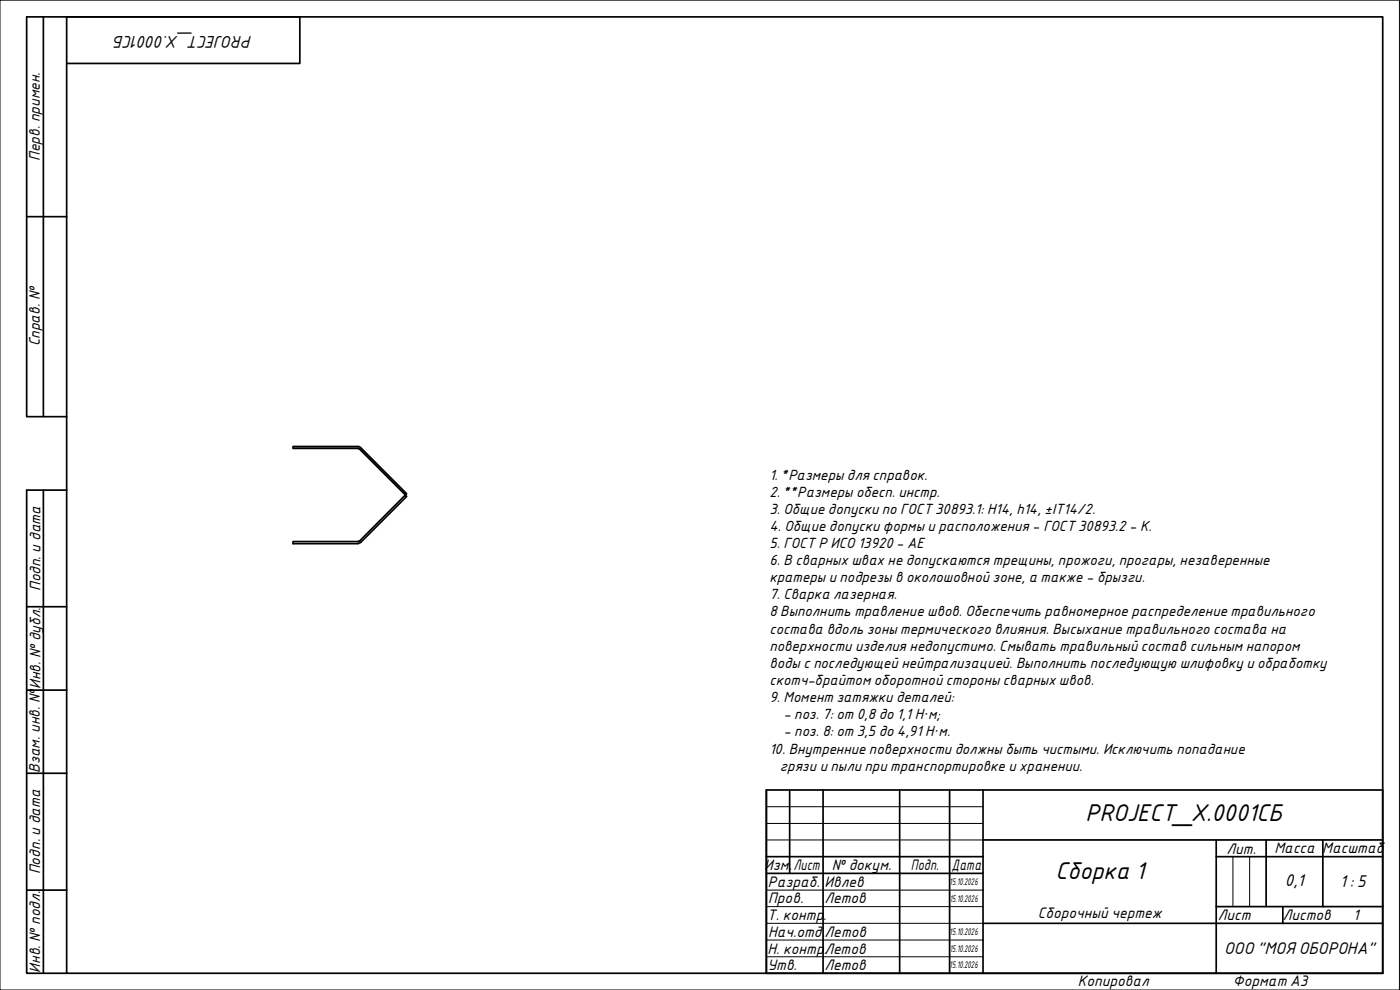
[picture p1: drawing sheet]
<svg xmlns="http://www.w3.org/2000/svg" width="420mm" height="297mm" viewBox="0 0 420 297" stroke-linecap="round" stroke-linejoin="round" font-family="sans-serif">
<defs><g id="words">
<g font-size="7">
<text x="325.8" y="246.2">PROJECT_X.0001СБ</text>
<text x="316.7" y="263.8">Сборка 1</text>
</g>
<g font-size="4.9">
<text x="75.6" y="10.8" transform="rotate(180 75.6 10.8)">PROJECT_X.0001СБ</text>
<text x="385.6" y="265.9">0,1</text>
<text x="402.1" y="266.2">1: 5</text>
<text x="367.4" y="286.2">ООО &quot;МОЯОБОРОНА&quot;</text>
</g>
<g font-size="4.4">
<text x="11.9" y="48.3" transform="rotate(-90 11.9 48.3)">Перв. примен.</text>
<text x="12" y="103.9" transform="rotate(-90 12 103.9)">Справ. №</text>
<text x="12.2" y="177.3" transform="rotate(-90 12.2 177.3)">Подп. и дата</text>
<text x="12.2" y="206.7" transform="rotate(-90 12.2 206.7)">Инв. № дубл.</text>
<text x="12" y="232" transform="rotate(-90 12 232)">Взам. инв. №</text>
<text x="368.1" y="256.1">Лит.</text>
<text x="382.5" y="256.1">Масса Масштаб</text>
<text x="12.1" y="262.3" transform="rotate(-90 12.1 262.3)">Подп. и дата</text>
<text x="229.3" y="261.1">Изм.</text>
<text x="238.2" y="261.1">Лист</text>
<text x="249.7" y="261">№ докум.</text>
<text x="273.4" y="261.2">Подп.</text>
<text x="285.6" y="261.2">Дата</text>
<text x="230.4" y="266.1">Разраб.</text>
<text x="247.4" y="266.1">Ивлев</text>
<text x="230.6" y="271.1">Пров.</text>
<text x="247.4" y="271.1">Летов</text>
<text x="311.5" y="275.6">Сборочный чертеж</text>
<text x="230.3" y="276.1">Т. контр</text>
<text x="230.5" y="281.1">Нач.отд.</text>
<text x="247.1" y="276.1">.</text>
<text x="247.5" y="281.2">Летов</text>
<text x="365.4" y="276.1">Лист</text>
<text x="385" y="276.1">Листов</text>
<text x="406.1" y="276">1</text>
<text x="230.4" y="286.1">Н. контр</text>
<text x="247.2" y="286.1">.</text>
<text x="247.4" y="286.1">Летов</text>
<text x="12.1" y="291.9" transform="rotate(-90 12.1 291.9)">Инв. № подл.</text>
<text x="230.3" y="291.1">Утв.</text>
<text x="247.4" y="291.1">Летов</text>
<text x="323.5" y="295.8">Копировал</text>
<text x="370" y="295.7">Формат A3</text>
</g>
<g font-size="4.3">
<text x="230.9" y="143.9">1. *Размеры для справок.</text>
<text x="230.9" y="149">2. **Размеры обесп. инстр.</text>
<text x="230.9" y="154.2">3. Общие допуски по ГОСТ30893.1: H14, h14, ±IT14/2.</text>
<text x="230.9" y="159.3">4. Общие допуски формы и расположения - ГОСТ30893.2 - К.</text>
<text x="230.9" y="164.5">5. ГОСТР ИСО 13920 - АЕ</text>
<text x="230.9" y="169.5">6. В сварных швах не допускаются трещины, прожоги, прогары, незаверенные</text>
<text x="230.9" y="174.7">кратеры и подрезы в околошовной зоне, а также - брызги.</text>
<text x="230.9" y="179.8">7. Сварка лазерная.</text>
<text x="230.9" y="185">8Выполнить травление швов. Обеспечить равномерное распределение травильного</text>
<text x="230.9" y="190.1">состава вдоль зоны термического влияния. Высыхание травильного состава на</text>
<text x="230.9" y="195.2">поверхности изделия недопустимо. Смывать травильный состав сильным напором</text>
<text x="230.9" y="200.4">воды с последующей нейтрализацией. Выполнить последующую шлифовку и обработку</text>
<text x="230.9" y="205.5">скотч-брайтом оборотной стороны сварных швов.</text>
<text x="230.9" y="210.7">9. Момент затяжки деталей:</text>
<text x="235.1" y="215.8">- поз. 7: от 0,8до 1,1Н·м;</text>
<text x="235.1" y="221">- поз. 8: от 3,5 до 4,91Н·м.</text>
<text x="230.9" y="226.1">10. Внутренние поверхности должны быть чистыми. Исключить попадание</text>
<text x="234.1" y="231.3">грязи и пыли при транспортировке и хранении.</text>
</g>
<g font-size="2.8">
<text x="285" y="265.5">15.10.2026</text>
<text x="285.1" y="270.6">15.10.2026</text>
<text x="285" y="280.5">15.10.2026</text>
<text x="285.1" y="285.5">15.10.2026</text>
<text x="285" y="290.6">15.10.2026</text>
</g>
</g></defs>
<path d="M108.2 134.3l-.8-.3h-19.5v.5h19.5l.4 .2M108.3 134.4l13.7 13.7-.3 .4-13.8-13.8M107.8 162.3l-.4 .2h-19.5v.6h19.5M107.9 162.4l13.8-13.9 .3 .5-13.8 13.7-.8 .4" fill="none" stroke="#000" stroke-width=".51"/>
<g fill="none" stroke="#000" stroke-width=".51">
<path d="M230 237h185v55h-185zM237 237v25.1M247 237v55M270 237v55M285 237v55M295 237v55M230 257h65M295 252h120M365 257h50M365 252v40M380 252v20M397 252v20"/>
<path d="M230 262.1h65M295 277h120M365 272h50M385 272v5"/>
</g>
<path d="M230 242h65M230 247.1h65M230 252h65M370 257v15M375 257v15M230 267.1h65M230 272h65M230 277h65M230 282.1h65M230 287.1h65" fill="none" stroke="#000" stroke-width=".3"/>
<path d="M0 0h420v297h-420z" fill="none" stroke="#000" stroke-width=".3"/>
<path d="M20 5.1h395v286.9h-395z" fill="none" stroke="#000" stroke-width=".51"/>
<path d="M13 5.1v119.9M20 19h70v-13.9h-82v119.9h12M8 65h12M13 147.1v144.9M20 147.1h-12v144.9h12M8 182h12M8 207.1h12M8 232h12M8 267.1h12" fill="none" stroke="#000" stroke-width=".51"/>
<use href="#words"/>
</svg>
